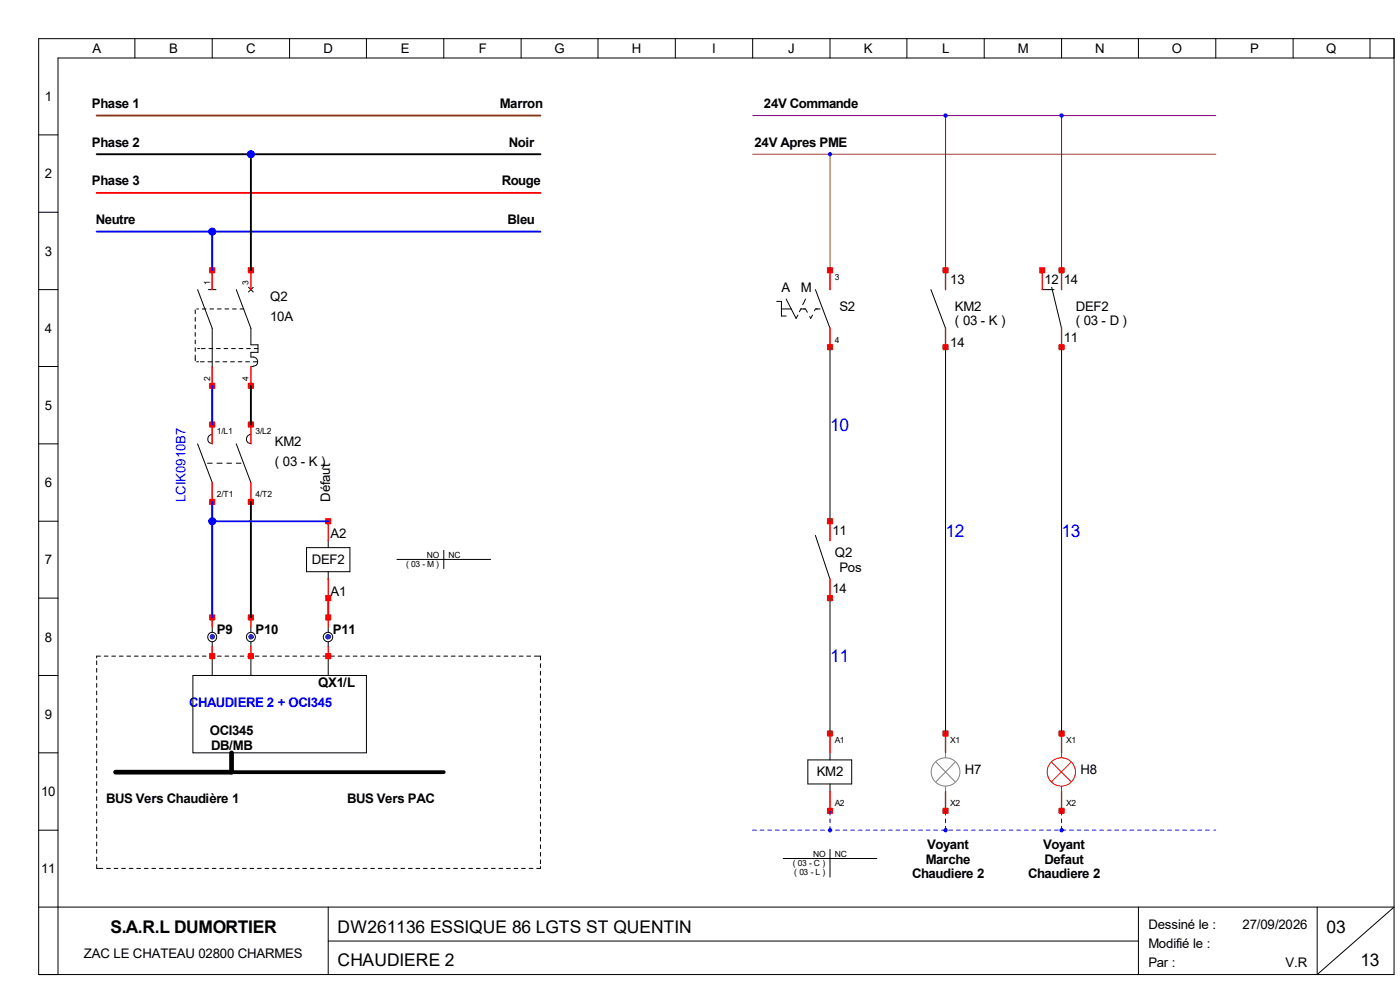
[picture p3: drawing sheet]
<svg xmlns="http://www.w3.org/2000/svg" width="297mm" height="210mm" viewBox="0 0 297 210" stroke-linecap="round" stroke-linejoin="round" font-family="sans-serif">
<defs><g id="words">
<g font-size="3.7" fill="#00f">
<text x="176" y="91.3">10</text>
<text x="200.5" y="113.8">12</text>
<text x="225.1" y="113.8">13</text>
<text x="176" y="140.4">11</text>
</g>
<g font-size="3.7">
<text x="23.4" y="197.7">S.A.R.L DUMORTIER</text>
<text x="71.6" y="197.7">DW261136 ESSIQUE 86 LGTS ST QUENTIN</text>
<text x="281.3" y="197.7">03</text>
<text x="71.6" y="204.8">CHAUDIERE 2</text>
<text x="288.5" y="204.8">13</text>
</g>
<g font-size="2.8">
<text x="19.6" y="11.2">A</text>
<text x="35.9" y="11.2">B</text>
<text x="52.2" y="11.2">C</text>
<text x="68.6" y="11.2">D</text>
<text x="85" y="11.2">E</text>
<text x="101.5" y="11.2">F</text>
<text x="117.6" y="11.2">G</text>
<text x="134" y="11.2">H</text>
<text x="151" y="11.2">I</text>
<text x="167.1" y="11.2">J</text>
<text x="183.2" y="11.2">K</text>
<text x="199.8" y="11.2">L</text>
<text x="215.8" y="11.2">M</text>
<text x="232.2" y="11.2">N</text>
<text x="248.5" y="11.2">O</text>
<text x="265.1" y="11.2">P</text>
<text x="281.2" y="11.2">Q</text>
<text x="9.5" y="21.4">1</text>
<text x="19.5" y="23">Phase 1</text>
<text x="106" y="23">Marron</text>
<text x="162" y="23">24V Commande</text>
<text x="19.5" y="31.1">Phase 2</text>
<text x="107.9" y="31.1">Noir</text>
<text x="160" y="31.1">24V Apres PME</text>
<text x="9.5" y="37.8">2</text>
<text x="19.5" y="39.3">Phase 3</text>
<text x="106.4" y="39.3">Rouge</text>
<text x="20.3" y="47.5">Neutre</text>
<text x="107.6" y="47.5">Bleu</text>
<text x="9.5" y="54.2">3</text>
<text x="57.3" y="63.9">Q2</text>
<text x="165.7" y="61.8">A</text>
<text x="169.8" y="61.8">M</text>
<text x="178" y="65.9">S2</text>
<text x="201.5" y="60.3">13</text>
<text x="202.5" y="65.9">KM2</text>
<text x="221.5" y="60.3">12</text>
<text x="225.6" y="60.3">14</text>
<text x="228.1" y="65.9">DEF2</text>
<text x="9.5" y="70.5">4</text>
<text x="57.3" y="68">10A</text>
<text x="202.5" y="69">( 03 - K )</text>
<text x="228.1" y="69">( 03 - D )</text>
<text x="201.5" y="73.6">14</text>
<text x="225.6" y="72.6">11</text>
<text x="9.5" y="86.9">5</text>
<text x="58.3" y="94.6">KM2</text>
<text x="58.3" y="98.7">( 03 - K )</text>
<text x="9.5" y="103.3">6</text>
<text x="70" y="106.4" transform="rotate(-90 70 106.4)">Défaut</text>
<text x="176.5" y="113.5">11</text>
<text x="9.5" y="119.6">7</text>
<text x="66.1" y="119.6">DEF2</text>
<text x="70.1" y="114">A2</text>
<text x="177" y="118.1">Q2</text>
<text x="176.5" y="125.8">14</text>
<text x="178" y="121.2">Pos</text>
<text x="70.1" y="126.3">A1</text>
<text x="9.5" y="136">8</text>
<text x="46" y="134.5">P9</text>
<text x="54.2" y="134.5">P10</text>
<text x="70.6" y="134.5">P11</text>
<text x="67.5" y="145.7">QX1/L</text>
<text x="9.5" y="152.4">9</text>
<text x="44.5" y="155.9">OCI345</text>
<text x="44.8" y="159">DB/MB</text>
<text x="173.2" y="164.6">KM2</text>
<text x="204.6" y="164.1">H7</text>
<text x="229.1" y="164.1">H8</text>
<text x="8.7" y="168.7">10</text>
<text x="22.5" y="170.3">BUS Vers Chaudière 1</text>
<text x="73.6" y="170.3">BUS Vers PAC</text>
<text x="8.7" y="185.1">11</text>
<text x="196.3" y="183.1">Marche</text>
<text x="196.6" y="180">Voyant</text>
<text x="221.2" y="180">Voyant</text>
<text x="221.5" y="183.1">Defaut</text>
<text x="193.4" y="186.2">Chaudiere 2</text>
<text x="218" y="186.2">Chaudiere 2</text>
<text x="243.5" y="196.9">Dessiné le :</text>
<text x="263.5" y="196.9">27/09/2026</text>
<text x="17.8" y="203">ZAC LE CHATEAU 02800 CHARMES</text>
<text x="243.5" y="201">Modifié le :</text>
<text x="243.5" y="205">Par :</text>
<text x="272.6" y="205">V.R</text>
</g>
<g font-size="2.8" fill="#00f">
<text x="39.3" y="106.4" transform="rotate(-90 39.3 106.4)">LCIK0910B7</text>
<text x="40.1" y="149.8">CHAUDIERE 2 + OCI345</text>
</g>
<g font-size="1.8">
<text x="177" y="59.4">3</text>
<text x="44.6" y="60.4" transform="rotate(-90 44.6 60.4)">1</text>
<text x="52.7" y="60.4" transform="rotate(-90 52.7 60.4)">3</text>
<text x="177" y="72.7">4</text>
<text x="44.6" y="80.8" transform="rotate(-90 44.6 80.8)">2</text>
<text x="52.7" y="80.8" transform="rotate(-90 52.7 80.8)">4</text>
<text x="46" y="92.1">1/L1</text>
<text x="54.2" y="92.1">3/L2</text>
<text x="46" y="105.4">2/T1</text>
<text x="54.2" y="105.4">4/T2</text>
<text x="90.5" y="118.2">NO</text>
<text x="95.1" y="118.2">NC</text>
<text x="86.1" y="120.2">( 03 - M )</text>
<text x="177" y="157.6">A1</text>
<text x="201.5" y="157.6">X1</text>
<text x="226.1" y="157.6">X1</text>
<text x="177" y="170.9">A2</text>
<text x="201.5" y="170.9">X2</text>
<text x="226.1" y="170.9">X2</text>
<text x="168.1" y="183.6">( 03 - C )</text>
<text x="168.4" y="185.6">( 03 - L )</text>
<text x="172.4" y="181.6">NO</text>
<text x="177" y="181.6">NC</text>
</g>
</g></defs>
<g fill="none" stroke="#000" stroke-width=".21">
<path d="M8.2 8.2h287.4v198.4h-287.4zM28.6 8.2v4.1M45 8.2v4.1M61.4 8.2v4.1M77.7 8.2v4.1M94.1 8.2v4.1M110.5 8.2v4.1M126.8 8.2v4.1M143.2 8.2v4.1M159.6 8.2v4.1M176 8.2v4.1M192.3 8.2v4.1"/>
<path d="M208.7 8.2v4.1M225.1 8.2v4.1M241.4 8.2v4.1M257.8 8.2v4.1M274.2 8.2v4.1M290.5 8.2v4.1M295.6 12.3h-283.3v194.3M8.2 28.6h4.1M8.2 45h4.1M8.2 77.7h4.1M8.2 61.4h4.1M41.4 65.7v.8"/>
<path d="M41.4 67.3v.8M41.4 68.9v.8M41.4 70.5v.8M41.4 72.1v.8M41.4 73.7v.8M41.4 75.3v1.2M41.7 65.5h.4M41.7 76.7h.4M41.9 61.4l3.1 8.2v8.4M41.9 73.9h.4M42.5 76.7h.8M42.7 73.9h.8"/>
<path d="M42.9 65.5h.8M44.1 76.7h.8M44.2 61.4h1.6M44.3 73.9h.8M44.5 65.5h.8M45.7 76.7h.8M45.9 73.9h.8M46.1 65.5h.8M47.3 76.7h.8M47.5 73.9h.8M47.7 65.5h.8M48.9 76.7h.8"/>
<path d="M49.1 73.9h.8M49.3 65.5h.8M50.1 61.4l3.1 8.2v3.5h1.5v1.6h-1.5v1a1 1 0 0 1 1.4 .7 1 1 0 0 1-.9 1.2M50.5 76.7h.8M50.7 73.9h.8M50.9 65.5h.8M52.1 76.7h.8M52.3 73.9h.8M52.7 60.9l1 1M53.2 77.7h.5M53.7 60.9l-1 1M53.7 76.7h.8"/>
<path d="M53.9 73.9h.8M164.7 63.9h1v3.1h1M165.7 65.5h2.1M166.7 63.4l2.1 4.1 .4-.7M169.8 65.5h1l.4 .7M169.9 65.4l-.4 .7M170.6 63.9l-.4 .7M170.8 63.4l-.2 .4M172.3 66.8l-.4 .7-.2-.4M172.9 61.4l3.1 8.2M173.9 65.5h-1l-.2 .4M176 73.6v36.9"/>
<path d="M197.4 61.4l3.1 8.2M200.5 73.6v81.9M221 61.4h2.5M223 60.9l2.1 8.7M225.1 73.6v81.9M8.2 94.1h4.1M41.9 94.1l3.1 8.2M44 98.2h1M45 92.1a.95 .95 0 0 0-.9 1 .95 .95 0 0 0 .9 .9M46 98.2h1.1M48.1 98.2h1M50.1 94.1l3.1 8.2"/>
<path d="M50.1 98.2h1M53.2 92.1a.95 .95 0 0 0-.9 1 .95 .95 0 0 0 .9 .9M8.2 110.5h4.1M65 116.1h9.2v5.1h-9.2zM69.6 114.6v1.5M84.1 118.6h20M94.1 116.6v4M172.9 113.5l3.1 9.3M8.2 126.8h4.1M21.3 139.1h-.8v.4M22.1 139.1h.8M23.7 139.1h.8"/>
<path d="M25.3 139.1h.8M26.9 139.1h.8M28.5 139.1h.8M30.1 139.1h.8M31.7 139.1h.8M33.3 139.1h.8M34.9 139.1h.8M36.5 139.1h.8M38.1 139.1h.8M39.7 139.1h.8M41.3 139.1h.8M42.9 139.1h.8"/>
<path d="M44.5 139.1h.8M45 133v1M45 136.1v1M45 139.1v4.1M46.1 139.1h.8M47.7 139.1h.8M49.3 139.1h.8M50.9 139.1h.8M52.5 139.1h.8M53.2 133v1M53.2 136.1v1M53.2 139.1v4.1"/>
<path d="M54.1 139.1h.8M55.7 139.1h.8M57.3 139.1h.8M58.9 139.1h.8M60.5 139.1h.8M62.1 139.1h.8M63.7 139.1h.8M65.3 139.1h.8M66.9 139.1h.8M68.5 139.1h.8M69.6 121.2v1.6M69.6 133v1"/>
<path d="M69.6 136.1v1M69.6 139.1v4.1M70.1 139.1h.8M71.7 139.1h.8M73.3 139.1h.8M74.9 139.1h.8M76.5 139.1h.8M78.1 139.1h.8M79.7 139.1h.8M81.3 139.1h.8M82.9 139.1h.8M84.5 139.1h.8"/>
<path d="M86.1 139.1h.8M87.7 139.1h.8M89.3 139.1h.8M90.9 139.1h.8M92.5 139.1h.8M94.1 139.1h.8M95.7 139.1h.8M97.3 139.1h.8M98.9 139.1h.8M100.5 139.1h.8M102.1 139.1h.8M103.7 139.1h.8"/>
<path d="M105.3 139.1h.8M106.9 139.1h.8M108.5 139.1h.8M110.1 139.1h.8M111.7 139.1h.8M113.3 139.1h.8M114.2 139.1h.4v.8M176 126.8v28.7M8.2 143.2h4.1M8.2 159.6h4.1M20.5 140.1v.8M20.5 141.7v.8"/>
<path d="M20.5 143.3v.8M20.5 144.9v.8M20.5 146.5v.8M20.5 148.1v.8M20.5 149.7v.8M20.5 151.3v.8M20.5 152.9v.8M20.5 154.5v.8M20.5 156.1v.8M20.5 157.7v.8M20.5 159.3v.8M40.9 143.2h36.8v16.4h-36.8z"/>
<path d="M114.6 140.7v.8M114.6 142.3v.8M114.6 143.9v.8M114.6 145.5v.8M114.6 147.1v.8M114.6 148.7v.8M114.6 150.3v.8M114.6 151.9v.8M114.6 153.5v.8M114.6 155.1v.8M114.6 156.7v.8M114.6 158.3v.8"/>
<path d="M114.6 159.9v.8M176 159.6v1.5M8.2 176h4.1M20.5 160.9v.8M20.5 162.5v.8M20.5 164.1v.8M20.5 165.7v.8M20.5 167.3v.8M20.5 168.9v.8M20.5 170.5v.8M20.5 172.1v.8M20.5 173.7v.8"/>
<path d="M20.5 175.3v.8M20.5 176.9v.8M20.5 178.5v.8M114.6 161.5v.8M114.6 163.1v.8M114.6 164.7v.8M114.6 166.3v.8M114.6 167.9v.8M114.6 169.5v.8M114.6 171.1v.8M114.6 172.7v.8M114.6 174.3v.8"/>
<path d="M114.6 175.9v.8M114.6 177.5v.8M114.6 179.1v.8M171.3 161.1h9.3v5.1h-9.3zM176 166.2v1.6M8.2 192.3h287.4l-16.3 14.3v-14.3M20.5 183.3v.8h.4M20.5 180.1v.8M20.5 181.7v.8M21 184.1h.8M22.6 184.1h.8M24.2 184.1h.8"/>
<path d="M25.8 184.1h.8M27.4 184.1h.8M29 184.1h.8M30.6 184.1h.8M32.2 184.1h.8M33.8 184.1h.8M35.4 184.1h.8M37 184.1h.8M38.6 184.1h.8M40.2 184.1h.8M41.8 184.1h.8M43.4 184.1h.8"/>
<path d="M45 184.1h.8M46.6 184.1h.8M48.2 184.1h.8M49.8 184.1h.8M51.4 184.1h.8M53 184.1h.8M54.6 184.1h.8M56.2 184.1h.8M57.8 184.1h.8M59.4 184.1h.8M61 184.1h.8M62.6 184.1h.8"/>
<path d="M64.2 184.1h.8M65.8 184.1h.8M67.4 184.1h.8M69 184.1h.8M69.6 192.3v14.3M69.6 199.5h171.8M70.6 184.1h.8M72.2 184.1h.8M73.8 184.1h.8M75.4 184.1h.8M77 184.1h.8M78.6 184.1h.8"/>
<path d="M80.2 184.1h.8M81.8 184.1h.8M83.4 184.1h.8M85 184.1h.8M86.6 184.1h.8M88.2 184.1h.8M89.8 184.1h.8M91.4 184.1h.8M93 184.1h.8M94.6 184.1h.8M96.2 184.1h.8M97.8 184.1h.8"/>
<path d="M99.4 184.1h.8M101 184.1h.8M102.6 184.1h.8M104.2 184.1h.8M105.8 184.1h.8M107.4 184.1h.8M109 184.1h.8M110.6 184.1h.8M112.2 184.1h.8M114.6 180.7v.8M114.6 182.3v.8M114.6 183.7v.4h-.8"/>
<path d="M166 182h20M176 180v6M241.4 192.3v14.3"/>
<circle cx="45" cy="135" r=".97"/>
<circle cx="53.2" cy="135" r=".97"/>
<circle cx="69.6" cy="135.1" r="1"/>
</g>
<path d="M49.1 159.6v4.1h-24.6" fill="none" stroke="#000" stroke-width="1"/>
<path d="M49.1 163.7h45" fill="none" stroke="#000" stroke-width=".8"/>
<g fill="#f00" stroke="#f00" stroke-width=".3">
<path d="M52.7 89.5h1v1h-1z" fill-rule="evenodd"/>
<path d="M44.5 89.5h1v1h-1z" fill-rule="evenodd"/>
<path d="M44.5 105.9h1v1h-1z" fill-rule="evenodd"/>
<path d="M52.7 105.9h1v1h-1z" fill-rule="evenodd"/>
<path d="M44.5 130.4h1v1h-1z" fill-rule="evenodd"/>
<path d="M44.5 138.6h1v1h-1z" fill-rule="evenodd"/>
<path d="M52.7 130.4h1v1h-1z" fill-rule="evenodd"/>
<path d="M52.7 138.6h1v1h-1z" fill-rule="evenodd"/>
<path d="M52.7 56.8h1v1h-1z" fill-rule="evenodd"/>
<path d="M44.5 56.8h1v1h-1z" fill-rule="evenodd"/>
<path d="M44.5 81.3h1v1h-1z" fill-rule="evenodd"/>
<path d="M52.7 81.3h1v1h-1z" fill-rule="evenodd"/>
<path d="M69.1 130.4h1v1h-1z" fill-rule="evenodd"/>
<path d="M69.1 138.6h1v1h-1z" fill-rule="evenodd"/>
<path d="M175.5 110h1v1h-1z" fill-rule="evenodd"/>
<path d="M175.5 126.3h1v1h-1z" fill-rule="evenodd"/>
<path d="M200 155h1v1h-1z" fill-rule="evenodd"/>
<path d="M200 171.4h1v1h-1z" fill-rule="evenodd"/>
<path d="M175.5 56.8h1v1h-1z" fill-rule="evenodd"/>
<path d="M175.5 73.1h1v1h-1z" fill-rule="evenodd"/>
<path d="M224.6 155h1v1h-1z" fill-rule="evenodd"/>
<path d="M224.6 171.4h1v1h-1z" fill-rule="evenodd"/>
<path d="M200 56.8h1v1h-1z" fill-rule="evenodd"/>
<path d="M200 73.1h1v1h-1z" fill-rule="evenodd"/>
<path d="M224.6 73.1h1v1h-1z" fill-rule="evenodd"/>
<path d="M220.5 56.8h1v1h-1z" fill-rule="evenodd"/>
<path d="M224.6 56.8h1v1h-1z" fill-rule="evenodd"/>
<path d="M175.5 155h1v1h-1z" fill-rule="evenodd"/>
<path d="M175.5 171.4h1v1h-1z" fill-rule="evenodd"/>
<path d="M69.1 110h1v1h-1z" fill-rule="evenodd"/>
<path d="M69.1 126.3h1v1h-1z" fill-rule="evenodd"/>
</g>
<g fill="none" stroke="#f00" stroke-width=".3">
<path d="M45 57.3v4.1M53.2 57.3v4.1M176 57.3v4.1M200.5 57.3v4.1M221 57.3v4.1M225.1 57.3v4.1M45 77.7v4.1M53.2 77.7v4.1M176 69.5v4.1M200.5 69.5v4.1M225.1 69.5v4.1M45 90v4.1"/>
<path d="M53.2 90v4.1M45 102.3v4.1M53.2 102.3v4.1M69.6 110.5v4.1M176 110.5v4.1M45 130.9v2M45 137.1v2M53.2 130.9v2M53.2 137.1v2M69.6 122.7v4.1M69.6 130.9v2M69.6 137.1v2"/>
<path d="M176 122.7v4.1M176 155.5v4.1M200.5 155.5v4.1M225.1 155.5v4.1M176 167.8v4.1M200.5 167.8v4.1M225.1 167.8v4.1"/>
</g>
<g fill="#000080" stroke="#000080" stroke-width=".21">
<path d="M44.8 134.6a.48 .48 0 0 1 .7 .4h-.5h.5a.46 .46 0 0 1-.7 .4 .46 .46 0 0 1 0-.8z" fill-rule="evenodd"/>
<path d="M53 134.6a.48 .48 0 0 1 .7 .4h-.5h.5a.46 .46 0 0 1-.7 .4 .46 .46 0 0 1 0-.8z" fill-rule="evenodd"/>
<path d="M69.3 134.6a.57 .57 0 0 1 .8 .4h-.6h.6a.5 .5 0 0 1-.6 .5 .5 .5 0 0 1-.4-.7z" fill-rule="evenodd"/>
</g>
<g fill="none" stroke="#808080" stroke-width=".21">
<path d="M200.5 159.6v1M198.5 161.6l4 4.1M200.5 166.7v1.1M202.5 161.6l-4 4.1"/>
<circle cx="200.5" cy="163.7" r="3"/>
</g>
<g fill="none" stroke="#f00" stroke-width=".21">
<path d="M225.1 159.6v1M223 161.6l4.1 4.1M225.1 166.7v1.1M227.1 161.6l-4.1 4.1"/>
<circle cx="225.1" cy="163.7" r="3"/>
</g>
<path d="M20.5 24.5h94.1" fill="none" stroke="#804000" stroke-width=".4"/>
<path d="M20.5 32.7h94.1M53.2 32.7v24.6M53.2 81.8v8.2M53.2 106.4v24.5" fill="none" stroke="#000" stroke-width=".4"/>
<path d="M20.5 40.9h94.1M69.6 126.8v4.1" fill="none" stroke="#f00" stroke-width=".4"/>
<path d="M20.5 49.1h94.1M45 49.1v8.2M45 81.8v8.2M45 106.4v24.5M45 110.5h24.6" fill="none" stroke="#00f" stroke-width=".4"/>
<g fill="none" stroke="#00f" stroke-width=".21">
<path d="M159.6 176h.8M161.2 176h.8M162.8 176h.8M164.4 176h.8M166 176h.8M167.6 176h.8M169.2 176h.8M170.8 176h.8M172.4 176h.8M174 176h.8M175.6 176h.8M176 171.9v.9"/>
<path d="M176 173.6v.8M176 175.2v.8M177.2 176h.8M178.8 176h.8M180.4 176h.8M182 176h.8M183.6 176h.8M185.2 176h.8M186.8 176h.8M188.4 176h.8M190 176h.8M191.6 176h.8"/>
<path d="M193.2 176h.8M194.8 176h.8M196.4 176h.8M198 176h.8M199.6 176h.8M200.5 171.9v.9M200.5 173.6v.8M200.5 175.2v.8M201.2 176h.8M202.8 176h.8M204.4 176h.8M206 176h.8"/>
<path d="M207.6 176h.8M209.2 176h.8M210.8 176h.8M212.4 176h.8M214 176h.8M215.6 176h.8M217.2 176h.8M218.8 176h.8M220.4 176h.8M222 176h.8M223.6 176h.8M225.1 171.9v.9"/>
<path d="M225.1 173.6v.8M225.1 175.2v.8M225.2 176h.8M226.8 176h.8M228.4 176h.8M230 176h.8M231.6 176h.8M233.2 176h.8M234.8 176h.8M236.4 176h.8M238 176h.8M239.6 176h.8"/>
<path d="M241.2 176h.8M242.8 176h.8M244.4 176h.8M246 176h.8M247.6 176h.8M249.2 176h.8M250.8 176h.8M252.4 176h.8M254 176h.8M255.6 176h.8M257.4 176h.4"/>
</g>
<path d="M159.6 24.5h98.2M200.5 24.5v32.8M225.1 24.5v32.8" fill="none" stroke="#800080" stroke-width=".21"/>
<path d="M159.6 32.7h98.2M176 32.7v24.6" fill="none" stroke="#804040" stroke-width=".21"/>
<g fill="#00f" stroke="#00f" stroke-width=".21">
<circle cx="45" cy="49.1" r=".75"/>
<circle cx="45" cy="110.5" r=".75"/>
<circle cx="176" cy="176" r=".35"/>
<circle cx="200.5" cy="176" r=".35"/>
<circle cx="200.5" cy="24.5" r=".35"/>
<circle cx="176" cy="32.7" r=".35"/>
<circle cx="225.1" cy="176" r=".35"/>
<circle cx="225.1" cy="24.5" r=".35"/>
<circle cx="53.2" cy="32.7" r=".75"/>
</g>
<use href="#words"/>
</svg>
